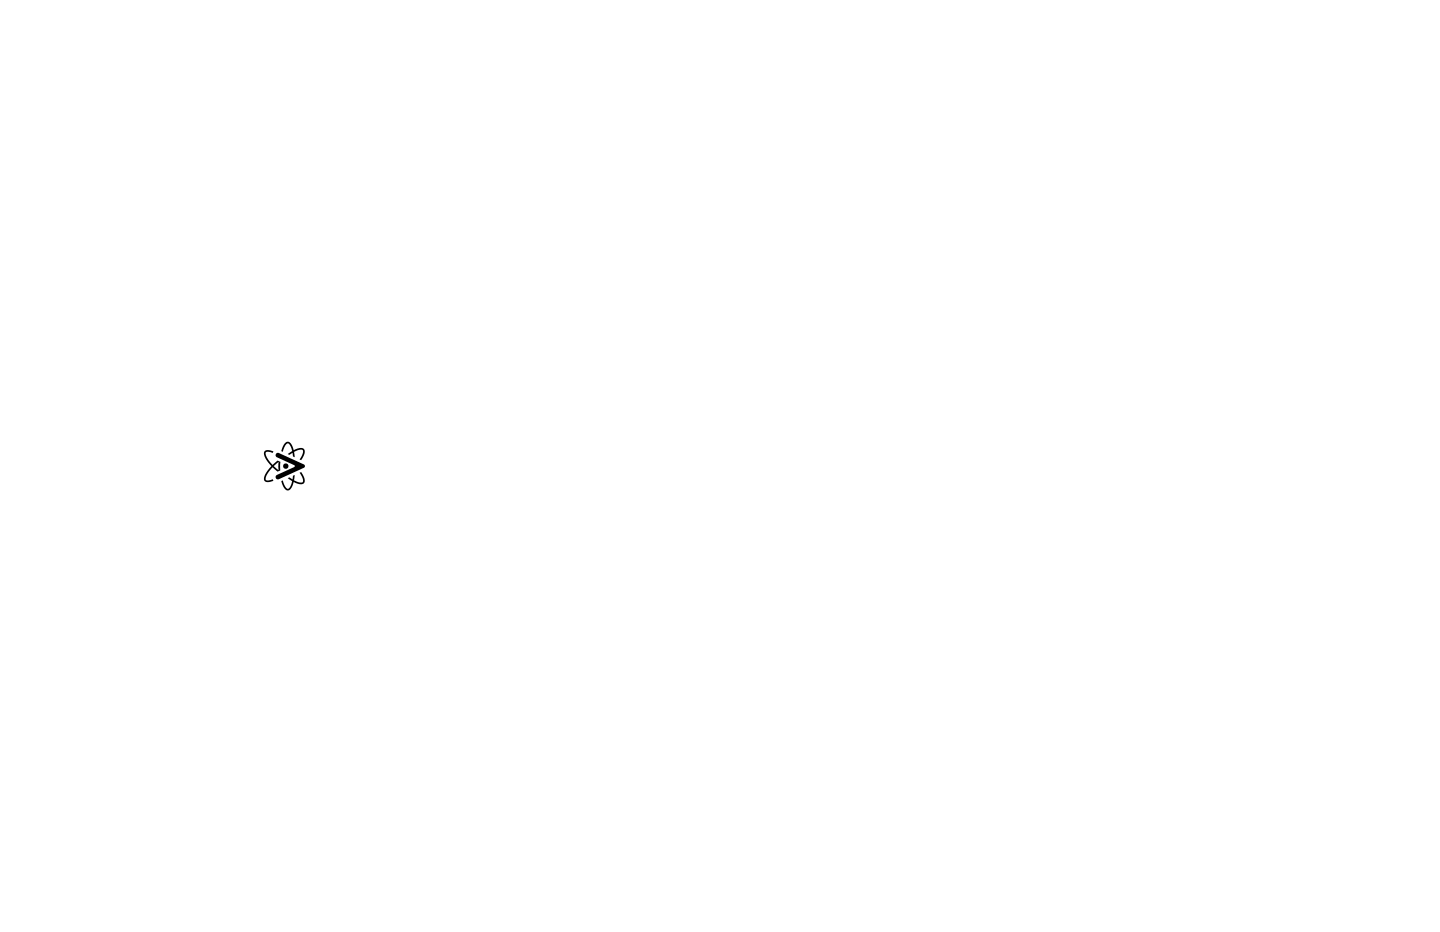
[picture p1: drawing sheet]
<svg xmlns="http://www.w3.org/2000/svg" width="432mm" height="279mm" viewBox="0 0 432 279" stroke-linecap="round" stroke-linejoin="round" font-family="sans-serif">
<g fill="#000">
<path d="M79.4 135.2a2.24 2.24 0 0 1 2.6 .1l-.2 .5a1.71 1.71 0 0 0-2.1-.1 5.6 5.6 0 0 0 2 3.7l.6-.5a1.03 1.03 0 0 1 1.8-.3l-.1 2.4a1.3 1.3 0 0 1-1.9-.6l-.4-.3a4.5 4.5 0 0 0-2 3.8l.9 .1 1.2-.3 .2 .4-.7 .3a1.33 1.33 0 0 1-2.2-.9 7 7 0 0 1 2.3-3.8h.7l1.4 1.3v-2.5l-1.2 1a1.43 1.43 0 0 1-1.9-.9 3.2 3.2 0 0 1-1.1-3.3zM82.9 136l.7-.2 7.5 3.4 .3 .3v.5l-7.8 3.6-.5 .1-.5-.7 .3-.5 5.3-2.5 .2-.3-.2-.3-5.3-2.4-.3-.5zM85.5 132.8a1.25 1.25 0 0 1 1.3-.3 1.25 1.25 0 0 1 .8 1.1l.5 1.4 1-.5a1.4 1.4 0 0 1 2.3 .8l-.2 1-.6 1.3-.3 .4-.5-.3a2.6 2.6 0 0 0 .9-2.8l-.8-.1-1.7 .7 .2 1.6-.5-.3-.2-1-.9 .6-.5-.3 1.3-.9a2.4 2.4 0 0 0-1.4-2.3l-.8 1-.6 1.6-.5-.3 .6-1.5zM84.3 144.2l.5-.2a2.6 2.6 0 0 0 1.6 2.5l.6-.6 .6-1.7-1.3-.9 .5-.2 .9 .6 .2-1.1 .5-.2-.2 1.6a2.4 2.4 0 0 0 2.6 .4l-.1-1.2-.9-1.5 .5-.2 .6 1a1.71 1.71 0 0 1-.1 2.6h-1.1l-1.6-.6-.5 1.5-.8 .9a1.28 1.28 0 0 1-1.9-1z"/>
<circle cx="85.7" cy="139.7" r=".8"/>
</g>
</svg>
